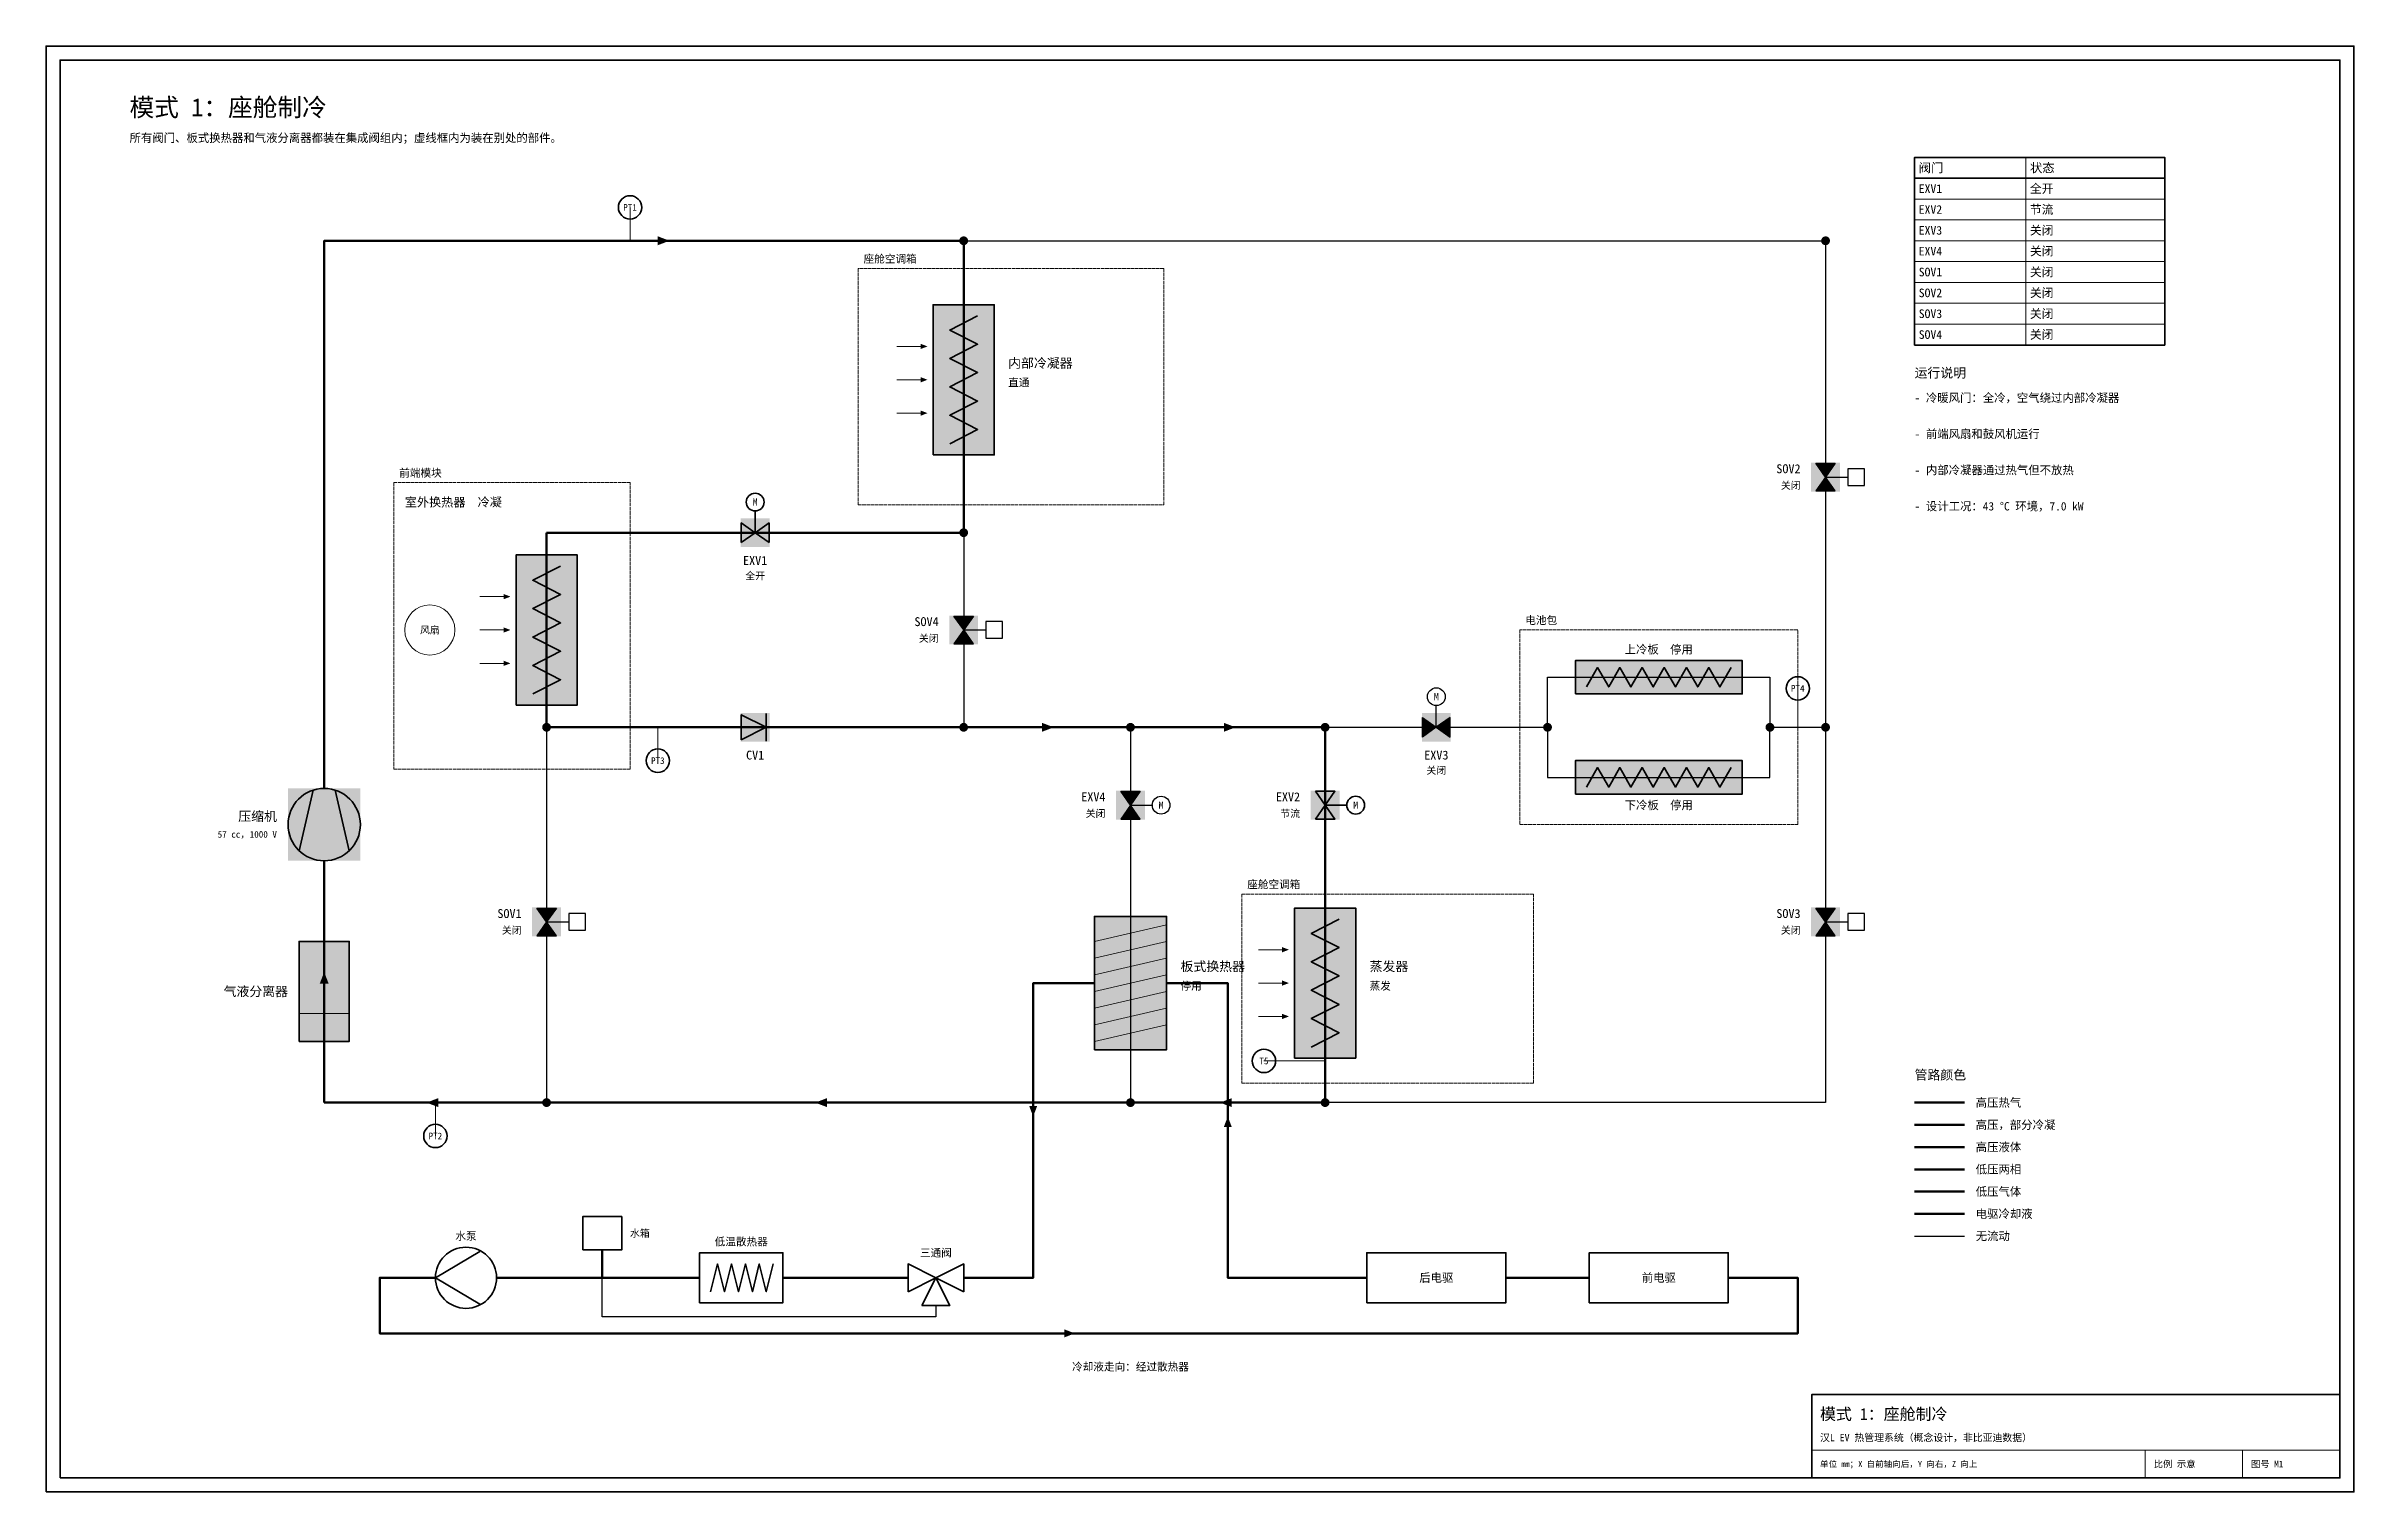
# Model space of a CAD drawing. Header units: millimetres. Extents: x 0 to 830, y 0 to 520.
import ezdxf
from ezdxf.enums import TextEntityAlignment as Align

# ---------------------------------------------------------------- set-up
doc = ezdxf.new("R2010")
doc.units = ezdxf.units.MM
doc.linetypes.add('DASHED', pattern=[1.524, 1.27, -0.254])
for name, color, linetype, lineweight, true_color in [('AIR', 7, 'Continuous', 18, 0x7878c8), ('BOUNDARY', 7, 'DASHED', 18, 0x828282), ('COOLANT', 7, 'Continuous', 50, 0x1e8c46), ('FRAME', 7, 'Continuous', 35, 0x3c3c3c), ('HP_2PH', 7, 'Continuous', 70, 0xc83caa), ('HP_GAS', 7, 'Continuous', 70, 0xcd2828), ('HP_LIQ', 7, 'Continuous', 70, 0xeb8214), ('LP_2PH', 7, 'Continuous', 70, 0x28a5c8), ('LP_GAS', 7, 'Continuous', 70, 0x2350be), ('OFF', 7, 'Continuous', 30, 0xafafaf), ('SYMBOL', 7, 'Continuous', 35, 0x141414), ('TEXT', 7, 'Continuous', 18, 0x141414), ('THIN', 7, 'Continuous', 13, 0x6e6e6e)]:
    doc.layers.add(name, color=color, linetype=linetype, lineweight=lineweight, true_color=true_color)
doc.styles.add('ZH', font='simsun.ttc')

msp = doc.modelspace()

# ---------------------------------------------------------------- texts
at = {"layer": 'AIR', "style": 'ZH'}
msp.add_text('风扇', height=2.6, dxfattribs=at).set_placement((138, 310), align=Align.MIDDLE_CENTER)
at = {"layer": 'BOUNDARY', "style": 'ZH'}
for s, p in [('座舱空调箱', (294, 443.5)), ('前端模块', (127, 366.5)), ('电池包', (532, 313.5)), ('座舱空调箱', (432, 218.5))]:
    msp.add_text(s, height=2.8, dxfattribs=at).set_placement(p, align=Align.MIDDLE_LEFT)
at = {"layer": 'COOLANT', "style": 'ZH'}
msp.add_text('冷却液走向：经过散热器', height=2.8, dxfattribs=at).set_placement((390, 45), align=Align.MIDDLE_CENTER)
at = {"layer": 'OFF', "style": 'ZH'}
for p in [(631, 362), (321, 307), (381, 244), (171, 202), (631, 202)]:
    msp.add_text('关闭', height=2.6, dxfattribs=at).set_placement(p, align=Align.MIDDLE_RIGHT)
for s, p in [('M', (500, 286)), ('关闭', (500, 259.5)), ('M', (401, 247))]:
    msp.add_text(s, height=2.6, dxfattribs=at).set_placement(p, align=Align.MIDDLE_CENTER)
at = {"layer": 'SYMBOL', "style": 'ZH'}
for p in [(255, 356), (471, 247)]:
    msp.add_text('M', height=2.6, dxfattribs=at).set_placement(p, align=Align.MIDDLE_CENTER)
at = {"layer": 'TEXT', "style": 'ZH'}
for s, height, p in [('模式 1：座舱制冷', 6.5, (30, 498)), ('所有阀门、板式换热器和气液分离器都装在集成阀组内；虚线框内为装在别处的部件。', 3, (30, 487)), ('阀门', 3.255, (673.5, 476.25)), ('状态', 3.255, (713.5, 476.25)), ('EXV1', 3.1, (673.5, 468.75)), ('全开', 3.1, (713.5, 468.75)), ('EXV2', 3.1, (673.5, 461.25)), ('节流', 3.1, (713.5, 461.25)), ('EXV3', 3.1, (673.5, 453.75)), ('关闭', 3.1, (713.5, 453.75)), ('关闭', 3.1, (713.5, 446.25)), ('SOV1', 3.1, (673.5, 438.75)), ('EXV4', 3.1, (673.5, 446.25)), ('关闭', 3.1, (713.5, 438.75)), ('SOV2', 3.1, (673.5, 431.25)), ('关闭', 3.1, (713.5, 431.25)), ('SOV3', 3.1, (673.5, 423.75)), ('关闭', 3.1, (713.5, 423.75)), ('SOV4', 3.1, (673.5, 416.25)), ('关闭', 3.1, (713.5, 416.25)), ('内部冷凝器', 3.4, (346, 406)), ('直通', 2.8, (346, 399)), ('运行说明', 3.4, (672, 402.5)), ('- 冷暖风门：全冷，空气绕过内部冷凝器', 3, (672, 393.5)), ('- 前端风扇和鼓风机运行', 3, (672, 380.5)), ('- 内部冷凝器通过热气但不放热', 3, (672, 367.5)), ('室外换热器  冷凝', 3.2, (129, 356)), ('- 设计工况：43 °C 环境，7.0 kW', 3, (672, 354.5)), ('板式换热器', 3.4, (408, 189)), ('蒸发器', 3.4, (476, 189)), ('停用', 2.8, (408, 182)), ('蒸发', 2.8, (476, 182)), ('管路颜色', 3.4, (672, 150)), ('高压热气', 3, (694, 140)), ('高压，部分冷凝', 3, (694, 132)), ('高压液体', 3, (694, 124)), ('低压两相', 3, (694, 116)), ('低压气体', 3, (694, 108)), ('电驱冷却液', 3, (694, 100)), ('水箱', 2.6, (210, 93)), ('无流动', 3, (694, 92)), ('模式 1：座舱制冷', 4.2, (638, 28)), ('汉L EV 热管理系统（概念设计，非比亚迪数据）', 2.6, (638, 19.5)), ('单位 mm；X 自前轴向后，Y 向右，Z 向上', 2.2, (638, 10)), ('比例 示意', 2.4, (758, 10)), ('图号 M1', 2.4, (793, 10))]:
    msp.add_text(s, height=height, dxfattribs=at).set_placement(p, align=Align.MIDDLE_LEFT)
for s, height, p in [('PT1', 2.4, (210, 462)), ('EXV1', 3.2, (255, 335)), ('全开', 2.6, (255, 329.5)), ('上冷板  停用', 3, (580, 303)), ('PT4', 2.4, (630, 289)), ('CV1', 3.2, (255, 265)), ('EXV3', 3.2, (500, 265)), ('PT3', 2.4, (220, 263)), ('下冷板  停用', 3, (580, 247)), ('T5', 2.4, (438, 155)), ('PT2', 2.4, (140, 128)), ('水泵', 2.8, (151, 92)), ('低温散热器', 2.8, (250, 90)), ('三通阀', 2.8, (320, 86)), ('后电驱', 3, (500, 77)), ('前电驱', 3, (580, 77))]:
    msp.add_text(s, height=height, dxfattribs=at).set_placement(p, align=Align.MIDDLE_CENTER)
for s, height, p in [('SOV2', 3.2, (631, 368)), ('SOV4', 3.2, (321, 313)), ('EXV4', 3.2, (381, 250)), ('EXV2', 3.2, (451, 250)), ('压缩机', 3.4, (83, 243)), ('节流', 2.6, (451, 244)), ('57 cc，1000 V', 2.4, (83, 236.5)), ('SOV1', 3.2, (171, 208)), ('SOV3', 3.2, (631, 208)), ('气液分离器', 3.4, (87, 180))]:
    msp.add_text(s, height=height, dxfattribs=at).set_placement(p, align=Align.MIDDLE_RIGHT)

# ---------------------------------------------------------------- hatches: boundary and pattern name
at = {"true_color": 0xffffff}
for points in [[(319, 373), (341, 373), (341, 427), (319, 427)], [(634.8, 359.8), (645.2, 359.8), (645.2, 370.2), (634.8, 370.2)], [(249.8, 339.8), (260.2, 339.8), (260.2, 350.2), (249.8, 350.2)], [(169, 283), (191, 283), (191, 337), (169, 337)], [(324.8, 304.8), (335.2, 304.8), (335.2, 315.2), (324.8, 315.2)], [(550, 287), (610, 287), (610, 299), (550, 299)], [(249.8, 269.8), (260.2, 269.8), (260.2, 280.2), (249.8, 280.2)], [(494.8, 269.8), (505.2, 269.8), (505.2, 280.2), (494.8, 280.2)], [(550, 251), (610, 251), (610, 263), (550, 263)], [(87, 227), (113, 227), (113, 253), (87, 253)], [(384.8, 241.8), (395.2, 241.8), (395.2, 252.2), (384.8, 252.2)], [(454.8, 241.8), (465.2, 241.8), (465.2, 252.2), (454.8, 252.2)], [(174.8, 199.8), (185.2, 199.8), (185.2, 210.2), (174.8, 210.2)], [(449, 156), (471, 156), (471, 210), (449, 210)], [(634.8, 199.8), (645.2, 199.8), (645.2, 210.2), (634.8, 210.2)], [(377, 159), (403, 159), (403, 207), (377, 207)], [(91, 162), (109, 162), (109, 198), (91, 198)]]:
    msp.add_hatch(color=7, dxfattribs=at).paths.add_polyline_path(points)
at = {"layer": 'AIR'}
for points in [[(317, 412), (314.5, 412.95), (314.5, 411.05)], [(317, 400), (314.5, 400.95), (314.5, 399.05)], [(317, 388), (314.5, 388.95), (314.5, 387.05)], [(167, 322), (164.5, 322.95), (164.5, 321.05)], [(167, 310), (164.5, 310.95), (164.5, 309.05)], [(167, 298), (164.5, 298.95), (164.5, 297.05)], [(447, 195), (444.5, 195.95), (444.5, 194.05)], [(447, 183), (444.5, 183.95), (444.5, 182.05)], [(447, 171), (444.5, 171.95), (444.5, 170.05)]]:
    msp.add_hatch(color=7, dxfattribs=at).paths.add_polyline_path(points)
at = {"layer": 'COOLANT'}
for points in [[(355, 135), (356.44, 138.8), (353.56, 138.8)], [(425, 135), (423.56, 131.2), (426.44, 131.2)], [(370, 57), (366.2, 58.44), (366.2, 55.56)]]:
    msp.add_hatch(color=7, dxfattribs=at).paths.add_polyline_path(points)
at = {"layer": 'HP_GAS'}
msp.add_hatch(color=7, dxfattribs=at).paths.add_polyline_path([(224.2, 450), (220, 451.6), (220, 448.4)])
at = {"layer": 'HP_LIQ'}
for points in [[(362.4, 275), (358.2, 276.6), (358.2, 273.4)], [(427.8, 275), (423.6, 276.6), (423.6, 273.4)]]:
    msp.add_hatch(color=7, dxfattribs=at).paths.add_polyline_path(points)
at = {"layer": 'LP_GAS'}
for points in [[(100, 186.98), (98.4, 182.78), (101.6, 182.78)], [(136.8, 140), (141, 138.4), (141, 141.6)], [(276.6, 140), (280.8, 138.4), (280.8, 141.6)], [(422.2, 140), (426.4, 138.4), (426.4, 141.6)]]:
    msp.add_hatch(color=7, dxfattribs=at).paths.add_polyline_path(points)
at = {"layer": 'OFF'}
for points in [[(636.5, 370), (643.5, 370), (640, 365)], [(636.5, 360), (643.5, 360), (640, 365)], [(326.5, 315), (333.5, 315), (330, 310)], [(326.5, 305), (333.5, 305), (330, 310)], [(495, 271.5), (495, 278.5), (500, 275)], [(505, 271.5), (505, 278.5), (500, 275)], [(386.5, 252), (393.5, 252), (390, 247)], [(386.5, 242), (393.5, 242), (390, 247)], [(176.5, 210), (183.5, 210), (180, 205)], [(636.5, 210), (643.5, 210), (640, 205)], [(176.5, 200), (183.5, 200), (180, 205)], [(636.5, 200), (643.5, 200), (640, 205)]]:
    msp.add_hatch(color=7, dxfattribs=at).paths.add_polyline_path(points)
at = {"layer": 'SYMBOL'}
for points in [[(331.6, 450), (331.48, 450.61), (331.13, 451.13), (330.61, 451.48), (330, 451.6), (329.39, 451.48), (328.87, 451.13), (328.52, 450.61), (328.4, 450), (328.52, 449.39), (328.87, 448.87), (329.39, 448.52), (330, 448.4), (330.61, 448.52), (331.13, 448.87), (331.48, 449.39)], [(641.6, 450), (641.48, 450.61), (641.13, 451.13), (640.61, 451.48), (640, 451.6), (639.39, 451.48), (638.87, 451.13), (638.52, 450.61), (638.4, 450), (638.52, 449.39), (638.87, 448.87), (639.39, 448.52), (640, 448.4), (640.61, 448.52), (641.13, 448.87), (641.48, 449.39)], [(331.6, 345), (331.48, 345.61), (331.13, 346.13), (330.61, 346.48), (330, 346.6), (329.39, 346.48), (328.87, 346.13), (328.52, 345.61), (328.4, 345), (328.52, 344.39), (328.87, 343.87), (329.39, 343.52), (330, 343.4), (330.61, 343.52), (331.13, 343.87), (331.48, 344.39)], [(181.6, 275), (181.48, 275.61), (181.13, 276.13), (180.61, 276.48), (180, 276.6), (179.39, 276.48), (178.87, 276.13), (178.52, 275.61), (178.4, 275), (178.52, 274.39), (178.87, 273.87), (179.39, 273.52), (180, 273.4), (180.61, 273.52), (181.13, 273.87), (181.48, 274.39)], [(331.6, 275), (331.48, 275.61), (331.13, 276.13), (330.61, 276.48), (330, 276.6), (329.39, 276.48), (328.87, 276.13), (328.52, 275.61), (328.4, 275), (328.52, 274.39), (328.87, 273.87), (329.39, 273.52), (330, 273.4), (330.61, 273.52), (331.13, 273.87), (331.48, 274.39)], [(391.6, 275), (391.48, 275.61), (391.13, 276.13), (390.61, 276.48), (390, 276.6), (389.39, 276.48), (388.87, 276.13), (388.52, 275.61), (388.4, 275), (388.52, 274.39), (388.87, 273.87), (389.39, 273.52), (390, 273.4), (390.61, 273.52), (391.13, 273.87), (391.48, 274.39)], [(461.6, 275), (461.48, 275.61), (461.13, 276.13), (460.61, 276.48), (460, 276.6), (459.39, 276.48), (458.87, 276.13), (458.52, 275.61), (458.4, 275), (458.52, 274.39), (458.87, 273.87), (459.39, 273.52), (460, 273.4), (460.61, 273.52), (461.13, 273.87), (461.48, 274.39)], [(541.6, 275), (541.48, 275.61), (541.13, 276.13), (540.61, 276.48), (540, 276.6), (539.39, 276.48), (538.87, 276.13), (538.52, 275.61), (538.4, 275), (538.52, 274.39), (538.87, 273.87), (539.39, 273.52), (540, 273.4), (540.61, 273.52), (541.13, 273.87), (541.48, 274.39)], [(621.6, 275), (621.48, 275.61), (621.13, 276.13), (620.61, 276.48), (620, 276.6), (619.39, 276.48), (618.87, 276.13), (618.52, 275.61), (618.4, 275), (618.52, 274.39), (618.87, 273.87), (619.39, 273.52), (620, 273.4), (620.61, 273.52), (621.13, 273.87), (621.48, 274.39)], [(641.6, 275), (641.48, 275.61), (641.13, 276.13), (640.61, 276.48), (640, 276.6), (639.39, 276.48), (638.87, 276.13), (638.52, 275.61), (638.4, 275), (638.52, 274.39), (638.87, 273.87), (639.39, 273.52), (640, 273.4), (640.61, 273.52), (641.13, 273.87), (641.48, 274.39)], [(181.6, 140), (181.48, 140.61), (181.13, 141.13), (180.61, 141.48), (180, 141.6), (179.39, 141.48), (178.87, 141.13), (178.52, 140.61), (178.4, 140), (178.52, 139.39), (178.87, 138.87), (179.39, 138.52), (180, 138.4), (180.61, 138.52), (181.13, 138.87), (181.48, 139.39)], [(391.6, 140), (391.48, 140.61), (391.13, 141.13), (390.61, 141.48), (390, 141.6), (389.39, 141.48), (388.87, 141.13), (388.52, 140.61), (388.4, 140), (388.52, 139.39), (388.87, 138.87), (389.39, 138.52), (390, 138.4), (390.61, 138.52), (391.13, 138.87), (391.48, 139.39)], [(461.6, 140), (461.48, 140.61), (461.13, 141.13), (460.61, 141.48), (460, 141.6), (459.39, 141.48), (458.87, 141.13), (458.52, 140.61), (458.4, 140), (458.52, 139.39), (458.87, 138.87), (459.39, 138.52), (460, 138.4), (460.61, 138.52), (461.13, 138.87), (461.48, 139.39)]]:
    msp.add_hatch(color=7, dxfattribs=at).paths.add_polyline_path(points)

# ---------------------------------------------------------------- linework, layer by layer
at = {"layer": 'AIR'}
for points in [[(306, 412), (316, 412)], [(306, 400), (316, 400)], [(306, 388), (316, 388)], [(156, 322), (166, 322)], [(156, 310), (166, 310)], [(156, 298), (166, 298)], [(436, 195), (446, 195)], [(436, 183), (446, 183)], [(436, 171), (446, 171)]]:
    msp.add_lwpolyline(points, dxfattribs=at)
msp.add_circle((138, 310), 9, dxfattribs=at)
at = {"layer": 'BOUNDARY'}
for points in [[(292, 355), (402, 355), (402, 440), (292, 440)], [(125, 260), (210, 260), (210, 363), (125, 363)], [(530, 240), (630, 240), (630, 310), (530, 310)], [(430, 147), (535, 147), (535, 215), (430, 215)]]:
    msp.add_lwpolyline(points, close=True, dxfattribs=at)
at = {"layer": 'COOLANT'}
for points in [[(377, 183), (355, 183), (355, 77), (330, 77)], [(475, 77), (425, 77), (425, 183), (403, 183)], [(672, 100), (690, 100)], [(200, 77), (200, 87)], [(140, 77), (120, 77), (120, 57), (630, 57), (630, 77), (605, 77)], [(200, 77), (162, 77)], [(235, 77), (200, 77)], [(310, 77), (265, 77)], [(555, 77), (525, 77)]]:
    msp.add_lwpolyline(points, dxfattribs=at)
at = {"layer": 'FRAME'}
for points in [[(0, 0), (830, 0), (830, 520), (0, 520)], [(5, 5), (825, 5), (825, 515), (5, 515)], [(672, 412.5), (762, 412.5), (762, 480), (672, 480)], [(635, 5), (825, 5), (825, 35), (635, 35)]]:
    msp.add_lwpolyline(points, close=True, dxfattribs=at)
msp.add_lwpolyline([(672, 472.5), (762, 472.5)], dxfattribs=at)
at = {"layer": 'HP_2PH'}
msp.add_lwpolyline([(672, 132), (690, 132)], dxfattribs=at)
at = {"layer": 'HP_GAS'}
for points in [[(100, 253), (100, 450), (330, 450)], [(330, 450), (330, 345)], [(330, 345), (180, 345)], [(180, 345), (180, 275)], [(672, 140), (690, 140)]]:
    msp.add_lwpolyline(points, dxfattribs=at)
at = {"layer": 'HP_LIQ'}
for points in [[(180, 275), (330, 275)], [(330, 275), (390, 275)], [(390, 275), (460, 275)], [(672, 124), (690, 124)]]:
    msp.add_lwpolyline(points, dxfattribs=at)
at = {"layer": 'LP_2PH'}
for points in [[(460, 275), (460, 220)], [(672, 116), (690, 116)]]:
    msp.add_lwpolyline(points, dxfattribs=at)
at = {"layer": 'LP_GAS'}
for points in [[(100, 140), (100, 227)], [(460, 220), (460, 140)], [(180, 140), (100, 140)], [(390, 140), (180, 140)], [(460, 140), (390, 140)], [(672, 108), (690, 108)]]:
    msp.add_lwpolyline(points, dxfattribs=at)
at = {"layer": 'OFF'}
for points in [[(330, 450), (640, 450)], [(640, 450), (640, 275)], [(640, 365), (648, 365)], [(330, 345), (330, 275)], [(330, 310), (338, 310)], [(540, 275), (540, 293), (620, 293), (620, 275)], [(500, 275), (500, 283)], [(180, 275), (180, 140)], [(390, 275), (390, 220)], [(460, 275), (540, 275)], [(540, 275), (540, 257), (620, 257), (620, 275)], [(620, 275), (640, 275)], [(640, 275), (640, 140)], [(390, 247), (398, 247)], [(390, 220), (390, 140)], [(180, 205), (188, 205)], [(640, 205), (648, 205)], [(640, 140), (460, 140)], [(672, 92), (690, 92)], [(320, 67), (320, 63), (200, 63), (200, 77)]]:
    msp.add_lwpolyline(points, dxfattribs=at)
for points in [[(636.5, 370), (643.5, 370), (640, 365)], [(648, 362), (654, 362), (654, 368), (648, 368)], [(636.5, 360), (643.5, 360), (640, 365)], [(326.5, 315), (333.5, 315), (330, 310)], [(326.5, 305), (333.5, 305), (330, 310)], [(338, 307), (344, 307), (344, 313), (338, 313)], [(495, 271.5), (495, 278.5), (500, 275)], [(505, 271.5), (505, 278.5), (500, 275)], [(386.5, 252), (393.5, 252), (390, 247)], [(386.5, 242), (393.5, 242), (390, 247)], [(176.5, 210), (183.5, 210), (180, 205)], [(188, 202), (194, 202), (194, 208), (188, 208)], [(636.5, 210), (643.5, 210), (640, 205)], [(648, 202), (654, 202), (654, 208), (648, 208)], [(176.5, 200), (183.5, 200), (180, 205)], [(636.5, 200), (643.5, 200), (640, 205)]]:
    msp.add_lwpolyline(points, close=True, dxfattribs=at)
for centre in [(500, 286), (401, 247)]:
    msp.add_circle(centre, 3.2, dxfattribs=at)
at = {"layer": 'SYMBOL'}
for points in [[(319, 373), (341, 373), (341, 427), (319, 427)], [(250, 341.5), (250, 348.5), (255, 345)], [(250, 341.5), (250, 348.5), (255, 345)], [(260, 341.5), (260, 348.5), (255, 345)], [(260, 341.5), (260, 348.5), (255, 345)], [(169, 283), (191, 283), (191, 337), (169, 337)], [(550, 287), (610, 287), (610, 299), (550, 299)], [(250, 270.5), (250, 279.5), (259, 275)], [(550, 251), (610, 251), (610, 263), (550, 263)], [(456.5, 252), (463.5, 252), (460, 247)], [(456.5, 252), (463.5, 252), (460, 247)], [(456.5, 242), (463.5, 242), (460, 247)], [(456.5, 242), (463.5, 242), (460, 247)], [(449, 156), (471, 156), (471, 210), (449, 210)], [(377, 159), (403, 159), (403, 207), (377, 207)], [(91, 162), (109, 162), (109, 198), (91, 198)], [(193, 87), (207, 87), (207, 99), (193, 99)], [(235, 68), (265, 68), (265, 86), (235, 86)], [(475, 68), (525, 68), (525, 86), (475, 86)], [(555, 68), (605, 68), (605, 86), (555, 86)], [(310, 72), (310, 82), (320, 77)], [(315, 67), (325, 67), (320, 77)], [(330, 72), (330, 82), (320, 77)]]:
    msp.add_lwpolyline(points, close=True, dxfattribs=at)
for points in [[(325, 377), (335, 382.11), (325, 387.22), (335, 392.33), (325, 397.44), (335, 402.56), (325, 407.67), (335, 412.78), (325, 417.89), (335, 423)], [(255, 345), (255, 353)], [(175, 287), (185, 292.11), (175, 297.22), (185, 302.33), (175, 307.44), (185, 312.56), (175, 317.67), (185, 322.78), (175, 327.89), (185, 333)], [(554, 289.5), (558, 296.5), (562, 289.5), (566, 296.5), (570, 289.5), (574, 296.5), (578, 289.5), (582, 296.5), (586, 289.5), (590, 296.5), (594, 289.5), (598, 296.5), (602, 289.5), (606, 296.5)], [(259, 270), (259, 280)], [(554, 253.5), (558, 260.5), (562, 253.5), (566, 260.5), (570, 253.5), (574, 260.5), (578, 253.5), (582, 260.5), (586, 253.5), (590, 260.5), (594, 253.5), (598, 260.5), (602, 253.5), (606, 260.5)], [(91, 230.6), (96, 252.4)], [(109, 230.6), (104, 252.4)], [(460, 247), (468, 247)], [(455, 160), (465, 165.11), (455, 170.22), (465, 175.33), (455, 180.44), (465, 185.56), (455, 190.67), (465, 195.78), (455, 200.89), (465, 206)], [(156, 86.5), (140, 77), (156, 67.5)], [(239, 72), (241.5, 82), (244, 72), (246.5, 82), (249, 72), (251.5, 82), (254, 72), (256.5, 82), (259, 72), (261.5, 82)]]:
    msp.add_lwpolyline(points, dxfattribs=at)
for centre, radius in [((210, 462), 4.2), ((255, 356), 3.2), ((630, 289), 4.2), ((220, 263), 4.2), ((100, 240), 13), ((471, 247), 3.2), ((438, 155), 4.2), ((140, 128), 4.2), ((151, 77), 11)]:
    msp.add_circle(centre, radius, dxfattribs=at)
at = {"layer": 'THIN'}
for points in [[(712, 480), (712, 412.5)], [(672, 472.5), (762, 472.5)], [(672, 465), (762, 465)], [(210, 450), (210, 462)], [(672, 457.5), (762, 457.5)], [(672, 450), (762, 450)], [(672, 442.5), (762, 442.5)], [(672, 435), (762, 435)], [(672, 427.5), (762, 427.5)], [(672, 420), (762, 420)], [(672, 412.5), (762, 412.5)], [(630, 275), (630, 289)], [(220, 275), (220, 263)], [(377, 198), (403, 204)], [(377, 192), (403, 198)], [(377, 186), (403, 192)], [(377, 180), (403, 186)], [(377, 174), (403, 180)], [(91, 172), (109, 172)], [(377, 168), (403, 174)], [(377, 162), (403, 168)], [(460, 155), (438, 155)], [(140, 140), (140, 128)], [(635, 15), (825, 15)], [(755, 5), (755, 15)], [(790, 5), (790, 15)]]:
    msp.add_lwpolyline(points, dxfattribs=at)

msp.set_redraw_order([(e.dxf.handle, doc.entitydb.next_handle()) for e in msp.query("TEXT MTEXT ATTDEF DIMENSION ARC_DIMENSION")])  # texts and dimensions are drawn at this point

doc.saveas('drawing.dxf')
